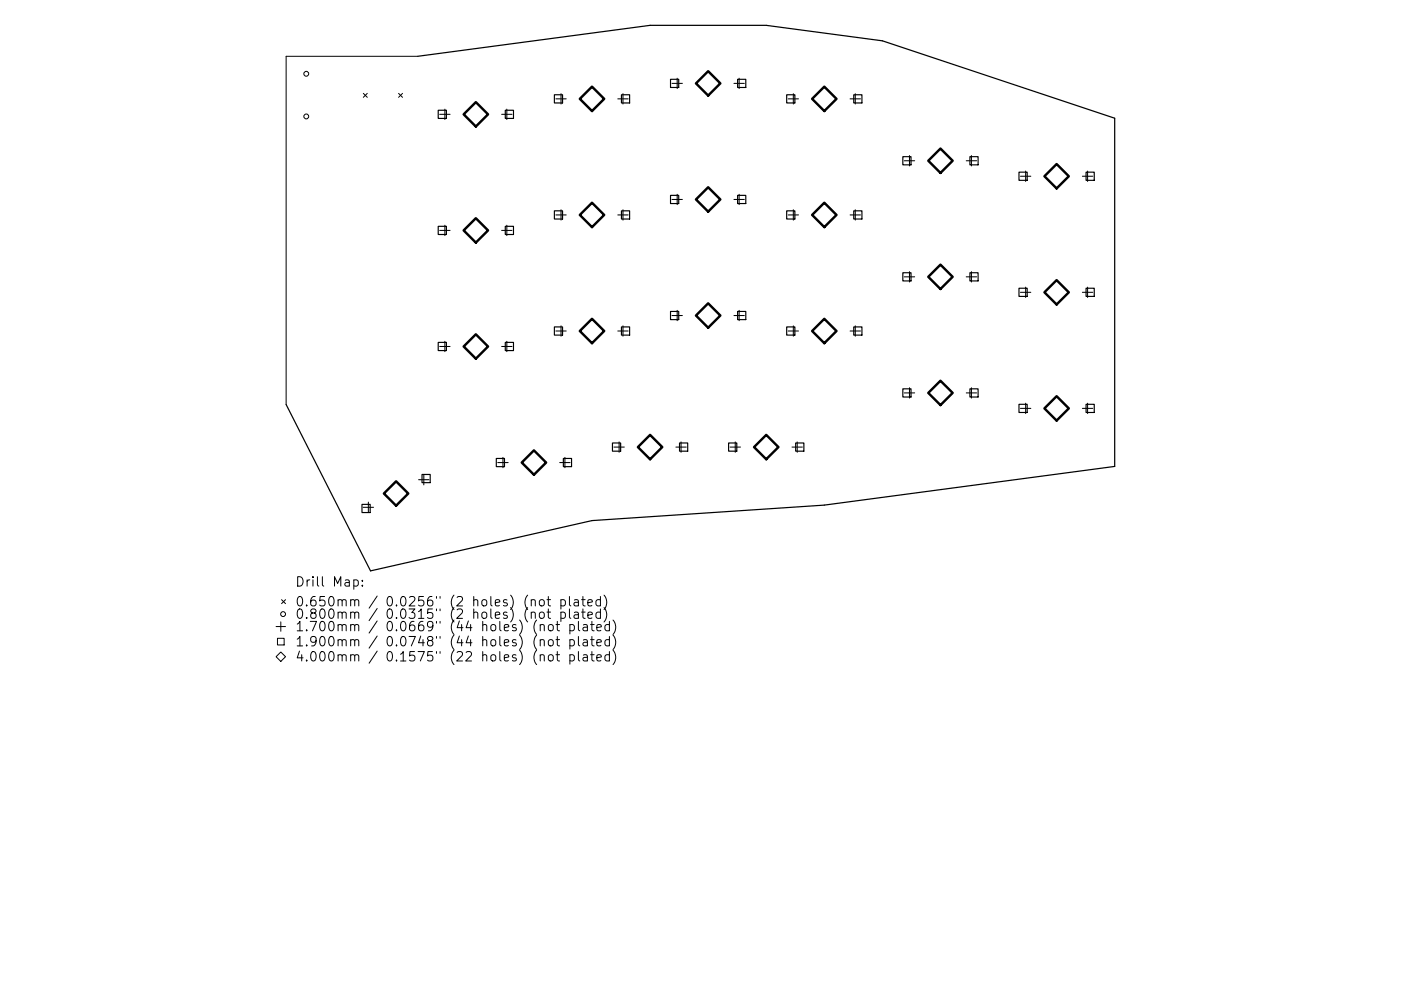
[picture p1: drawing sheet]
<svg xmlns="http://www.w3.org/2000/svg" width="297mm" height="210mm" viewBox="0 0 297 210" stroke-linecap="round" stroke-linejoin="round" font-family="sans-serif">
<defs><g id="words">
<g font-size="2.8">
<text x="62.5" y="124.5">Drill Map:</text>
<text x="62.5" y="128.7">0.650mm / 0.0256&quot; (2 holes) (not plated)</text>
<text x="62.5" y="131.3">0.800mm / 0.0315&quot; (2 holes) (not plated)</text>
<text x="62.5" y="133.9">1.700mm / 0.0669&quot; (44 holes) (not plated)</text>
<text x="62.5" y="137.1">1.900mm / 0.0748&quot; (44 holes) (not plated)</text>
<text x="62.5" y="140.3">4.000mm / 0.1575&quot; (22 holes) (not plated)</text>
</g>
</g></defs>
<path d="M88.6 11.9l49.2-6.5h24.7l24.6 3.3 49.2 16.4v73.9l-61.5 8.2-49.3 3.3-46.9 10.6-17.9-35.3" fill="none" stroke="#000" stroke-width=".26"/>
<g fill="none" stroke="#000" stroke-width=".21">
<path d="M77 19.8l.9 .9M77.9 19.8l-.9 .9M84.5 19.8l.8 .9M85.3 19.8l-.8 .9M88.6 11.9h-27.9v73.9M58.5 139.3l1-1 1 1-1 1zM58.5 132.9h2M58.8 135.4h1.4v1.4h-1.4zM59.5 131.9v2M59.7 127.2l.8 .9M60.5 127.2l-.8 .9M75 123.1l.6-.1 .4 .4v.6l-.2 .3h-.8"/>
<path d="M76.8 124.2v.2M76.8 123.1v.2M112.6 127.4l.3-.2 .5 .1 .1 1.3M112.6 130.1a.5 .5 0 0 1 .9 0v1.1M114.4 127.4l.3-.2a.54 .54 0 0 1 .7 .4v.6a.54 .54 0 0 1-.5 .4 .54 .54 0 0 1-.5-.4zM114.4 130.1a.54 .54 0 0 1 .6-.2 .54 .54 0 0 1 .4 .3v.6a.54 .54 0 0 1-.5 .4 .54 .54 0 0 1-.5-.4zM114.5 132.7a.5 .5 0 0 1 .9 .1v1M114.5 135.9a.5 .5 0 0 1 .9 .1v1M114.5 139.1a.5 .5 0 0 1 .9 .1v1M116 127.2h.7M116 129.9h.7M116.3 126.6v1.7l.1 .2 .3 .1"/>
<path d="M116.3 129.2v1.7l.1 .2 .3 .1M116.4 132.7a.54 .54 0 0 1 .5-.2 .54 .54 0 0 1 .4 .4v.6a.54 .54 0 0 1-.5 .4 .54 .54 0 0 1-.5-.4zM116.4 139.1a.54 .54 0 0 1 .5-.2 .54 .54 0 0 1 .4 .4v.6a.54 .54 0 0 1-.5 .4 .54 .54 0 0 1-.5-.4zM116.4 135.8a.54 .54 0 0 1 .9 .3v.6a.54 .54 0 0 1-.5 .4 .54 .54 0 0 1-.5-.4v-.6zM117.9 132.5h.7M117.9 135.7h.7M117.9 138.9h.7M118.2 131.8v1.8l.1 .1 .3 .1M118.2 135v1.8l.1 .1 .3 .1M118.2 138.2v1.8l.1 .1 .3 .1M118.9 127.3l.6-.1 .4 .4v.6l-.2 .3h-.8M118.9 130l.6-.1 .4 .3v.6l-.2 .3h-.8"/>
<path d="M118.9 127.2v2M118.9 129.9v2M120.7 126.6v1.7l.3 .3M120.7 129.2v1.7l.3 .3M120.8 132.6l.6-.1 .4 .4v.6l-.2 .2h-.8M120.8 135.8l.6-.1 .4 .4v.6l-.2 .2h-.8M120.8 139l.6-.1 .4 .4v.6l-.2 .2h-.8M120.8 132.5v2M120.8 135.7v2M120.8 138.9v2M121.8 127.3h.7l.1 1.3M121.8 130h.7l.1 1.2"/>
<path d="M122.6 127.7l-.6 .1a.39 .39 0 0 0-.3 .4 .39 .39 0 0 0 .3 .4l.6-.1M122.6 130.3l-.6 .1a.39 .39 0 0 0-.3 .4 .39 .39 0 0 0 .3 .4l.6-.1M122.6 131.8v1.8l.3 .2M122.6 135v1.8l.3 .2M122.6 138.2v1.8l.3 .2M123.3 127.2h.8M123.3 129.9h.8M123.6 126.6v1.7l.1 .2 .4 .1M123.6 129.2v1.7l.1 .2 .4 .1M123.7 132.6h.7l.1 1.2M123.7 135.8h.7l.1 1.2M123.7 139h.7l.1 1.2"/>
<path d="M124.5 133l-.6 .1a.39 .39 0 0 0-.3 .4 .39 .39 0 0 0 .3 .3l.6-.1M124.5 136.2l-.6 .1a.39 .39 0 0 0-.3 .4 .39 .39 0 0 0 .3 .3l.6-.1M124.5 139.4l-.6 .1a.39 .39 0 0 0-.3 .4 .39 .39 0 0 0 .3 .3l.6-.1M124.6 127.9l1-.2-.1-.4-.6-.1-.3 .3 .1 1h.8M124.6 130.5l1-.2-.1-.3-.6-.1-.3 .2 .1 1h.8M125.2 132.5h.8M125.2 135.7h.8M125.2 138.9h.8M125.5 131.8v1.8l.1 .1 .4 .1M125.5 135v1.8l.1 .1 .4 .1M125.5 138.2v1.8l.1 .1 .4 .1M126.5 133.2l1-.2-.1-.4-.6-.1-.3 .3 .1 .9h.8"/>
<path d="M126.5 136.4l1-.2-.1-.4-.6-.1-.3 .3 .1 .9h.8M126.5 139.6l1-.2-.1-.4-.6-.1-.3 .3 .1 .9h.8M127.3 127.3l-.6-.1-.3 .4v.6l.1 .3h.8M127.3 130l-.6-.1-.3 .3v.6l.1 .3h.8M127.3 126.6v2M127.3 129.2v2M128.1 126.3a2.29 2.29 0 0 1 0 3M128.1 128.9a2.29 2.29 0 0 1 0 3.1M129.2 132.6l-.6-.1-.3 .4v.6l.1 .2h.8M129.2 135.8l-.6-.1-.3 .4v.6l.1 .2h.8M129.2 139l-.6-.1-.3 .4v.6l.1 .2h.8M129.2 131.8v2"/>
<path d="M129.2 135v2M129.2 138.2v2M130 131.6a2.29 2.29 0 0 1 0 3M130 134.8a2.29 2.29 0 0 1 0 3M130 138a2.29 2.29 0 0 1 0 3"/>
<circle cx="64.9" cy="15.7" r=".52"/>
<circle cx="64.9" cy="24.7" r=".52"/>
<circle cx="60" cy="130.3" r=".52"/>
</g>
<g fill="none" stroke="#000" stroke-width=".22">
<path d="M118.9 19.9v2.2M132.1 19.9v2.2M142.5 17.7h2.2M143.6 16.6v2.2M155.6 17.7h2.2M156.7 16.6v2.2M168.2 19.9v2.2M181.3 19.9v2.2M93.2 24.3h2.2M94.3 23.2v2.2M106.4 24.3h2.2M107.5 23.2v2.2"/>
<path d="M117.9 21h2.1M131 21h2.2M167.1 21h2.2M180.2 21h2.2M191.7 34.1h2.2M192.8 33v2.2M204.9 34.1h2.2M206 33v2.2M216.4 37.4h2.2M217.5 36.3v2.2M229.5 37.4h2.2M230.6 36.3v2.2"/>
<path d="M93.2 48.9h2.2M94.3 47.8v2.2M106.4 48.9h2.2M107.5 47.8v2.2M117.9 45.6h2.1M118.9 44.5v2.2M131 45.6h2.2M132.1 44.5v2.2M142.5 42.3h2.2M143.6 41.2v2.2M155.6 42.3h2.2M156.7 41.2v2.2"/>
<path d="M167.1 45.6h2.2M168.2 44.5v2.2M180.2 45.6h2.2M181.3 44.5v2.2M191.7 58.7h2.2M192.8 57.6v2.2M204.9 58.7h2.2M206 57.6v2.2M93.2 73.5h2.2M94.3 72.4v2.2M106.4 73.5h2.2M107.5 72.4v2.2"/>
<path d="M117.9 70.2h2.1M118.9 69.1v2.2M131 70.2h2.2M132.1 69.1v2.2M142.5 66.9h2.2M143.6 65.8v2.2M155.6 66.9h2.2M156.7 65.8v2.2M167.1 70.2h2.2M168.2 69.1v2.2M180.2 70.2h2.2M181.3 69.1v2.2"/>
<path d="M216.4 62h2.2M217.5 60.9v2.2M229.5 62h2.2M230.6 60.9v2.2M105.5 98.1h2.2M106.6 97v2.2M118.7 98.1h2.2M119.8 97v2.2M130.2 94.9h2.2M131.3 93.8v2.2M143.3 94.9h2.2M144.4 93.8v2.2"/>
<path d="M154.8 94.9h2.2M155.9 93.8v2.2M167.9 94.9h2.2M169 93.8v2.2M191.7 83.4h2.2M192.8 82.3v2.2M204.9 83.4h2.2M206 82.3v2.2M216.4 86.6h2.2M217.5 85.5v2.2M229.5 86.6h2.2M230.6 85.5v2.2"/>
<path d="M77 107.6h2.2M78.1 106.5v2.2M88.8 101.8h2.2M89.9 100.7v2.2"/>
</g>
<g fill="none" stroke="#000" stroke-width=".25">
<path d="M142.2 16.8h1.7v1.8h-1.7zM156.4 16.8h1.7v1.8h-1.7zM92.9 23.4h1.7v1.7h-1.7zM107.1 23.4h1.8v1.7h-1.8zM117.5 20.1h1.8v1.7h-1.8zM131.8 20.1h1.7v1.7h-1.7zM166.8 20.1h1.7v1.7h-1.7zM181 20.1h1.7v1.7h-1.7zM191.4 33.2h1.8v1.8h-1.8zM205.6 33.2h1.8v1.8h-1.8zM216 36.5h1.8v1.8h-1.8zM230.3 36.5h1.7v1.8h-1.7z"/>
<path d="M92.9 48h1.7v1.8h-1.7zM107.1 48h1.8v1.8h-1.8zM117.5 44.7h1.8v1.8h-1.8zM131.8 44.7h1.7v1.8h-1.7zM142.2 41.4h1.7v1.8h-1.7zM156.4 41.4h1.7v1.8h-1.7zM166.8 44.7h1.7v1.8h-1.7zM181 44.7h1.7v1.8h-1.7zM191.4 57.9h1.8v1.7h-1.8zM205.6 57.9h1.8v1.7h-1.8zM92.9 72.6h1.7v1.8h-1.7zM107.1 72.6h1.8v1.8h-1.8z"/>
<path d="M117.5 69.4h1.8v1.7h-1.8zM131.8 69.4h1.7v1.7h-1.7zM142.2 66.1h1.7v1.7h-1.7zM156.4 66.1h1.7v1.7h-1.7zM166.8 69.4h1.7v1.7h-1.7zM181 69.4h1.7v1.7h-1.7zM216 61.2h1.8v1.7h-1.8zM230.3 61.2h1.7v1.7h-1.7zM105.2 97.3h1.8v1.7h-1.8zM119.4 97.3h1.8v1.7h-1.8zM129.9 94h1.7v1.7h-1.7zM144.1 94h1.7v1.7h-1.7z"/>
<path d="M154.5 94h1.7v1.7h-1.7zM168.7 94h1.7v1.7h-1.7zM191.4 82.5h1.8v1.7h-1.8zM205.6 82.5h1.8v1.7h-1.8zM216 85.8h1.8v1.7h-1.8zM230.3 85.8h1.7v1.7h-1.7zM76.7 107h1.8v1.7h-1.8zM89.5 100.7h1.7v1.7h-1.7z"/>
</g>
<g fill="none" stroke="#000" stroke-width=".52">
<path d="M150.1 15.1l2.6 2.6-2.6 2.6-2.5-2.6zM100.9 21.7l2.6 2.6-2.6 2.5-2.6-2.5zM122.9 21l2.6-2.6 2.6 2.6-2.6 2.6zM172.2 21l2.6-2.6 2.6 2.6-2.6 2.6zM199.4 31.5l2.6 2.6-2.6 2.6-2.6-2.6zM221.4 37.4l2.6-2.6 2.6 2.6-2.6 2.6zM100.9 46.3l2.6 2.6-2.6 2.6-2.6-2.6zM122.9 45.6l2.6-2.6 2.6 2.6-2.6 2.6zM147.6 42.3l2.5-2.6 2.6 2.6-2.6 2.6zM172.2 45.6l2.6-2.6 2.6 2.6-2.6 2.6zM196.8 58.7l2.6-2.5 2.6 2.5-2.6 2.6zM224 59.4l2.6 2.6-2.6 2.6-2.6-2.6z"/>
<path d="M100.9 70.9l2.6 2.6-2.6 2.6-2.6-2.6zM122.9 70.2l2.6-2.6 2.6 2.6-2.6 2.6zM150.1 64.4l2.6 2.5-2.6 2.6-2.5-2.6zM174.8 67.6l2.6 2.6-2.6 2.6-2.6-2.6zM110.6 98.1l2.6-2.5 2.6 2.5-2.6 2.6zM137.8 92.3l2.6 2.6-2.6 2.5-2.6-2.5zM162.5 92.3l2.5 2.6-2.5 2.5-2.6-2.5zM199.4 80.8l2.6 2.6-2.6 2.5-2.6-2.5zM224 84.1l2.6 2.5-2.6 2.6-2.6-2.6zM81.4 104.7l2.6-2.6 2.6 2.6-2.6 2.6z"/>
</g>
<use href="#words"/>
</svg>
